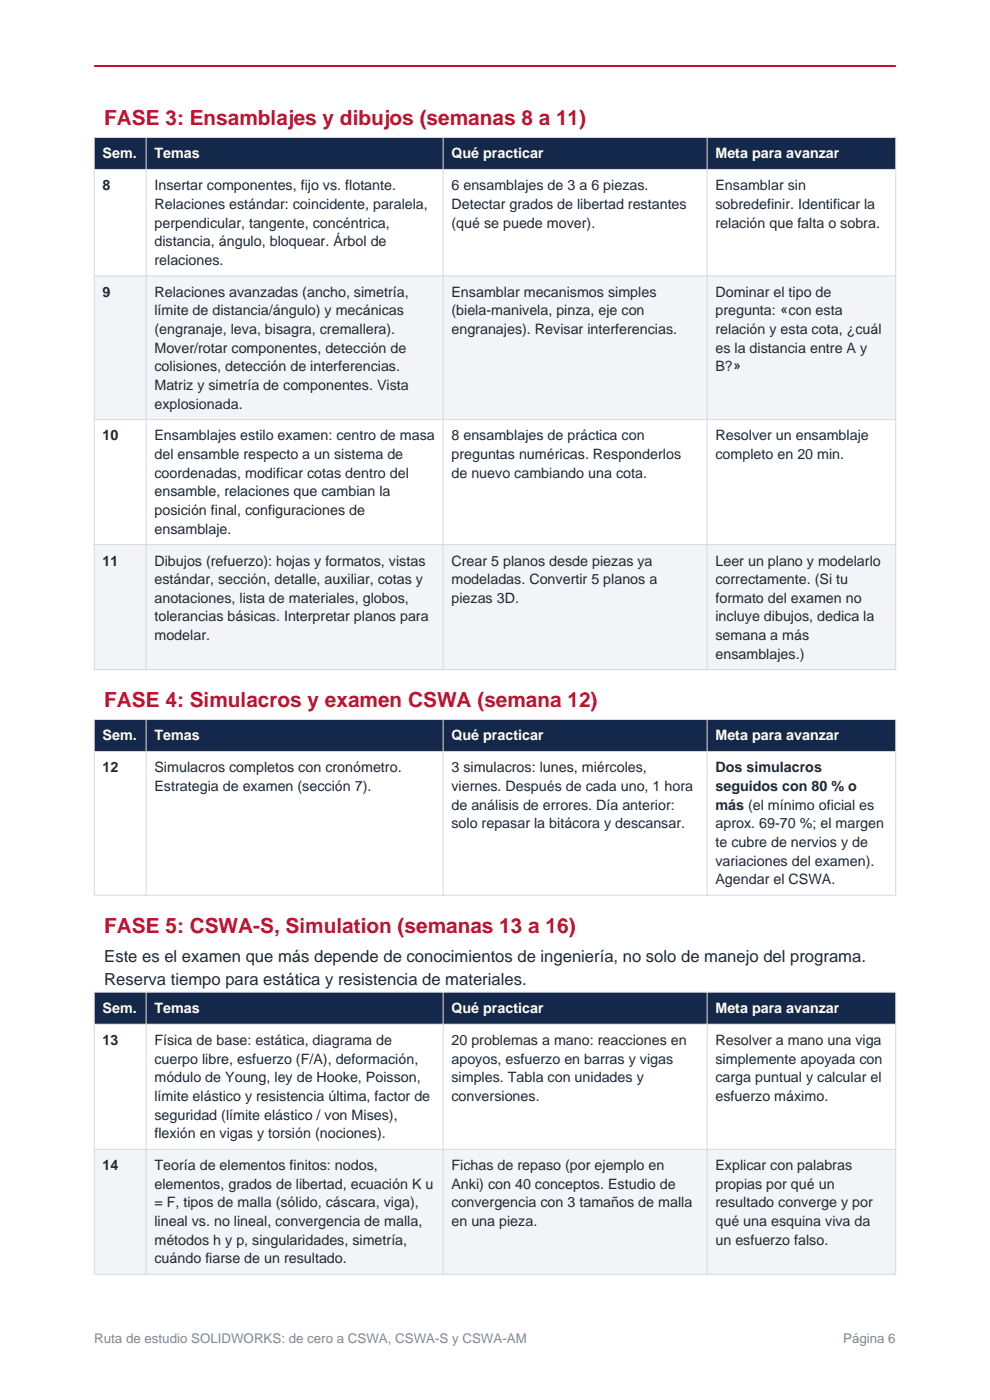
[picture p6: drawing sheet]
<svg xmlns="http://www.w3.org/2000/svg" width="210mm" height="297mm" viewBox="0 0 210 297" stroke-linecap="round" stroke-linejoin="round" font-family="sans-serif">
<defs><g id="words">
<g font-size="4.4" fill="#c8102e">
<text x="22.1" y="26.5">FASE 3: Ensamblajes y dibujos (semanas 8 a 11)</text>
<text x="22.1" y="150">FASE 4: Simulacros y examen CSWA (semana 12)</text>
<text x="22.1" y="197.8">FASE 5: CSWA-S, Simulation (semanas 13 a 16)</text>
</g>
<g font-size="3.5" fill="#1f2933">
<text x="22.1" y="204">Este es el examen que más depende de conocimientos de ingeniería, no solo de manejo del programa.</text>
<text x="22.1" y="209">Reserva tiempo para estática y resistencia de materiales.</text>
</g>
<g font-size="3" fill="#fff">
<text x="21.8" y="33.6">Sem.</text>
<text x="32.8" y="33.6">Temas</text>
<text x="95.8" y="33.6">Qué practicar</text>
<text x="151.8" y="33.6">Meta para avanzar</text>
<text x="21.8" y="157.1">Sem.</text>
<text x="32.8" y="157.1">Temas</text>
<text x="95.8" y="157.1">Qué practicar</text>
<text x="151.8" y="157.1">Meta para avanzar</text>
<text x="21.8" y="214.9">Sem.</text>
<text x="32.8" y="214.9">Temas</text>
<text x="95.8" y="214.9">Qué practicar</text>
<text x="151.8" y="214.9">Meta para avanzar</text>
</g>
<g font-size="3" fill="#1f2933">
<text x="21.8" y="40.4">8</text>
<text x="32.8" y="40.4">Insertar componentes, fijo vs. flotante.</text>
<text x="95.8" y="40.4">6 ensamblajes de 3 a 6 piezas.</text>
<text x="151.8" y="40.4">Ensamblar sin</text>
<text x="32.8" y="44.3">Relaciones estándar: coincidente, paralela,</text>
<text x="95.8" y="44.3">Detectar grados de libertad restantes</text>
<text x="151.8" y="44.3">sobredefinir. Identificar la</text>
<text x="32.8" y="48.3">perpendicular, tangente, concéntrica,</text>
<text x="32.8" y="52.2">distancia, ángulo, bloquear. Árbol de</text>
<text x="95.8" y="48.3">(qué se puede mover).</text>
<text x="151.8" y="48.3">relación que falta o sobra.</text>
<text x="32.8" y="56.2">relaciones.</text>
<text x="21.8" y="63">9</text>
<text x="32.8" y="63">Relaciones avanzadas (ancho, simetría,</text>
<text x="95.8" y="63">Ensamblar mecanismos simples</text>
<text x="151.8" y="63">Dominar el tipo de</text>
<text x="32.8" y="66.9">límite de distancia/ángulo) y mecánicas</text>
<text x="32.8" y="70.9">(engranaje, leva, bisagra, cremallera).</text>
<text x="95.8" y="66.9">(biela-manivela, pinza, eje con</text>
<text x="95.8" y="70.9">engranajes). Revisar interferencias.</text>
<text x="151.8" y="66.9">pregunta: «con esta</text>
<text x="151.8" y="70.9">relación y esta cota, ¿cuál</text>
<text x="32.8" y="74.8">Mover/rotar componentes, detección de</text>
<text x="151.8" y="74.8">es la distancia entre A y</text>
<text x="32.8" y="78.8">colisiones, detección de interferencias.</text>
<text x="32.8" y="82.7">Matriz y simetría de componentes. Vista</text>
<text x="151.8" y="78.8">B?»</text>
<text x="32.8" y="86.7">explosionada.</text>
<text x="21.8" y="93.4">10</text>
<text x="32.8" y="93.4">Ensamblajes estilo examen: centro de masa</text>
<text x="95.8" y="93.4">8 ensamblajes de práctica con</text>
<text x="151.8" y="93.4">Resolver un ensamblaje</text>
<text x="32.8" y="97.4">del ensamble respecto a un sistema de</text>
<text x="32.8" y="101.4">coordenadas, modificar cotas dentro del</text>
<text x="95.8" y="97.4">preguntas numéricas. Responderlos</text>
<text x="95.8" y="101.4">de nuevo cambiando una cota.</text>
<text x="151.8" y="97.4">completo en 20 min.</text>
<text x="32.8" y="105.3">ensamble, relaciones que cambian la</text>
<text x="32.8" y="109.3">posición final, configuraciones de</text>
<text x="32.8" y="113.2">ensamblaje.</text>
<text x="21.8" y="120">11</text>
<text x="32.8" y="120">Dibujos (refuerzo): hojas y formatos, vistas</text>
<text x="95.8" y="120">Crear 5 planos desde piezas ya</text>
<text x="151.8" y="120">Leer un plano y modelarlo</text>
<text x="32.8" y="123.9">estándar, sección, detalle, auxiliar, cotas y</text>
<text x="95.8" y="123.9">modeladas. Convertir 5 planos a</text>
<text x="151.8" y="123.9">correctamente. (Si tu</text>
<text x="32.8" y="127.9">anotaciones, lista de materiales, globos,</text>
<text x="32.8" y="131.8">tolerancias básicas. Interpretar planos para</text>
<text x="95.8" y="127.9">piezas 3D.</text>
<text x="151.8" y="127.9">formato del examen no</text>
<text x="151.8" y="131.8">incluye dibujos, dedica la</text>
<text x="32.8" y="135.8">modelar.</text>
<text x="151.8" y="135.8">semana a más</text>
<text x="151.8" y="139.7">ensamblajes.)</text>
<text x="21.8" y="163.9">12</text>
<text x="32.8" y="163.9">Simulacros completos con cronómetro.</text>
<text x="32.8" y="167.8">Estrategia de examen (sección 7).</text>
<text x="95.8" y="163.9">3 simulacros: lunes, miércoles,</text>
<text x="95.8" y="167.8">viernes. Después de cada uno, 1 hora</text>
<text x="151.8" y="163.9">Dos simulacros</text>
<text x="151.8" y="167.8">seguidos con 80 % o</text>
<text x="95.8" y="171.8">de análisis de errores. Día anterior:</text>
<text x="151.8" y="171.8">más (el mínimo oficial es</text>
<text x="95.8" y="175.7">solo repasar la bitácora y descansar.</text>
<text x="151.8" y="175.7">aprox. 69-70 %; el margen</text>
<text x="151.8" y="179.7">te cubre de nervios y de</text>
<text x="151.8" y="183.6">variaciones del examen).</text>
<text x="151.8" y="187.6">Agendar el CSWA.</text>
<text x="21.8" y="221.7">13</text>
<text x="32.8" y="221.7">Física de base: estática, diagrama de</text>
<text x="95.8" y="221.7">20 problemas a mano: reacciones en</text>
<text x="151.8" y="221.7">Resolver a mano una viga</text>
<text x="32.8" y="225.7">cuerpo libre, esfuerzo (F/A), deformación,</text>
<text x="95.8" y="225.7">apoyos, esfuerzo en barras y vigas</text>
<text x="151.8" y="225.7">simplemente apoyada con</text>
<text x="32.8" y="229.6">módulo de Young, ley de Hooke, Poisson,</text>
<text x="32.8" y="233.6">límite elástico y resistencia última, factor de</text>
<text x="95.8" y="229.6">simples. Tabla con unidades y</text>
<text x="95.8" y="233.6">conversiones.</text>
<text x="151.8" y="229.6">carga puntual y calcular el</text>
<text x="151.8" y="233.6">esfuerzo máximo.</text>
<text x="32.8" y="237.5">seguridad (límite elástico / von Mises),</text>
<text x="32.8" y="241.5">flexión en vigas y torsión (nociones).</text>
<text x="21.8" y="248.2">14</text>
<text x="32.8" y="248.2">Teoría de elementos finitos: nodos,</text>
<text x="95.8" y="248.2">Fichas de repaso (por ejemplo en</text>
<text x="151.8" y="248.2">Explicar con palabras</text>
<text x="32.8" y="252.2">elementos, grados de libertad, ecuación K u</text>
<text x="32.8" y="256.1">= F, tipos de malla (sólido, cáscara, viga),</text>
<text x="95.8" y="252.2">Anki) con 40 conceptos. Estudio de</text>
<text x="95.8" y="256.1">convergencia con 3 tamaños de malla</text>
<text x="151.8" y="252.2">propias por qué un</text>
<text x="151.8" y="256.1">resultado converge y por</text>
<text x="32.8" y="260.1">lineal vs. no lineal, convergencia de malla,</text>
<text x="95.8" y="260.1">en una pieza.</text>
<text x="151.8" y="260.1">qué una esquina viva da</text>
<text x="32.8" y="264.1">métodos h y p, singularidades, simetría,</text>
<text x="32.8" y="268">cuándo fiarse de un resultado.</text>
<text x="151.8" y="264.1">un esfuerzo falso.</text>
</g>
<g font-size="2.8" fill="#7b8794">
<text x="20" y="285">Ruta de estudio SOLIDWORKS: de cero a CSWA, CSWA-S y CSWA-AM</text>
<text x="178.9" y="285">Página 6</text>
</g>
</g></defs>
<path d="M20 14h170" fill="none" stroke="#c8102e" stroke-width=".42"/>
<path d="M20 29.2h170v6.7h-170z" fill-rule="evenodd" fill="#14284b"/>
<g fill="#f2f4f7">
<path d="M20 58.5h170v30.5h-170z" fill-rule="evenodd"/>
<path d="M20 115.5h170v26.6h-170z" fill-rule="evenodd"/>
</g>
<path d="M20 29.2h170v112.9h-170zM20 35.9h170M31 29.2v112.9M94 29.2v112.9M150 29.2v112.9M20 58.5h170M20 89h170M20 115.5h170" fill="none" stroke="#d5dae1" stroke-width=".21"/>
<path d="M20 152.6h170v6.8h-170z" fill-rule="evenodd" fill="#14284b"/>
<path d="M20 152.6h170v37.3h-170zM20 159.4h170M31 152.6v37.3M94 152.6v37.3M150 152.6v37.3" fill="none" stroke="#d5dae1" stroke-width=".21"/>
<path d="M20 210.5h170v6.8h-170z" fill-rule="evenodd" fill="#14284b"/>
<path d="M20 243.8h170v26.5h-170z" fill-rule="evenodd" fill="#f2f4f7"/>
<path d="M20 210.5h170v59.8h-170zM20 217.3h170M31 210.5v59.8M94 210.5v59.8M150 210.5v59.8M20 243.8h170" fill="none" stroke="#d5dae1" stroke-width=".21"/>
<use href="#words"/>
</svg>
